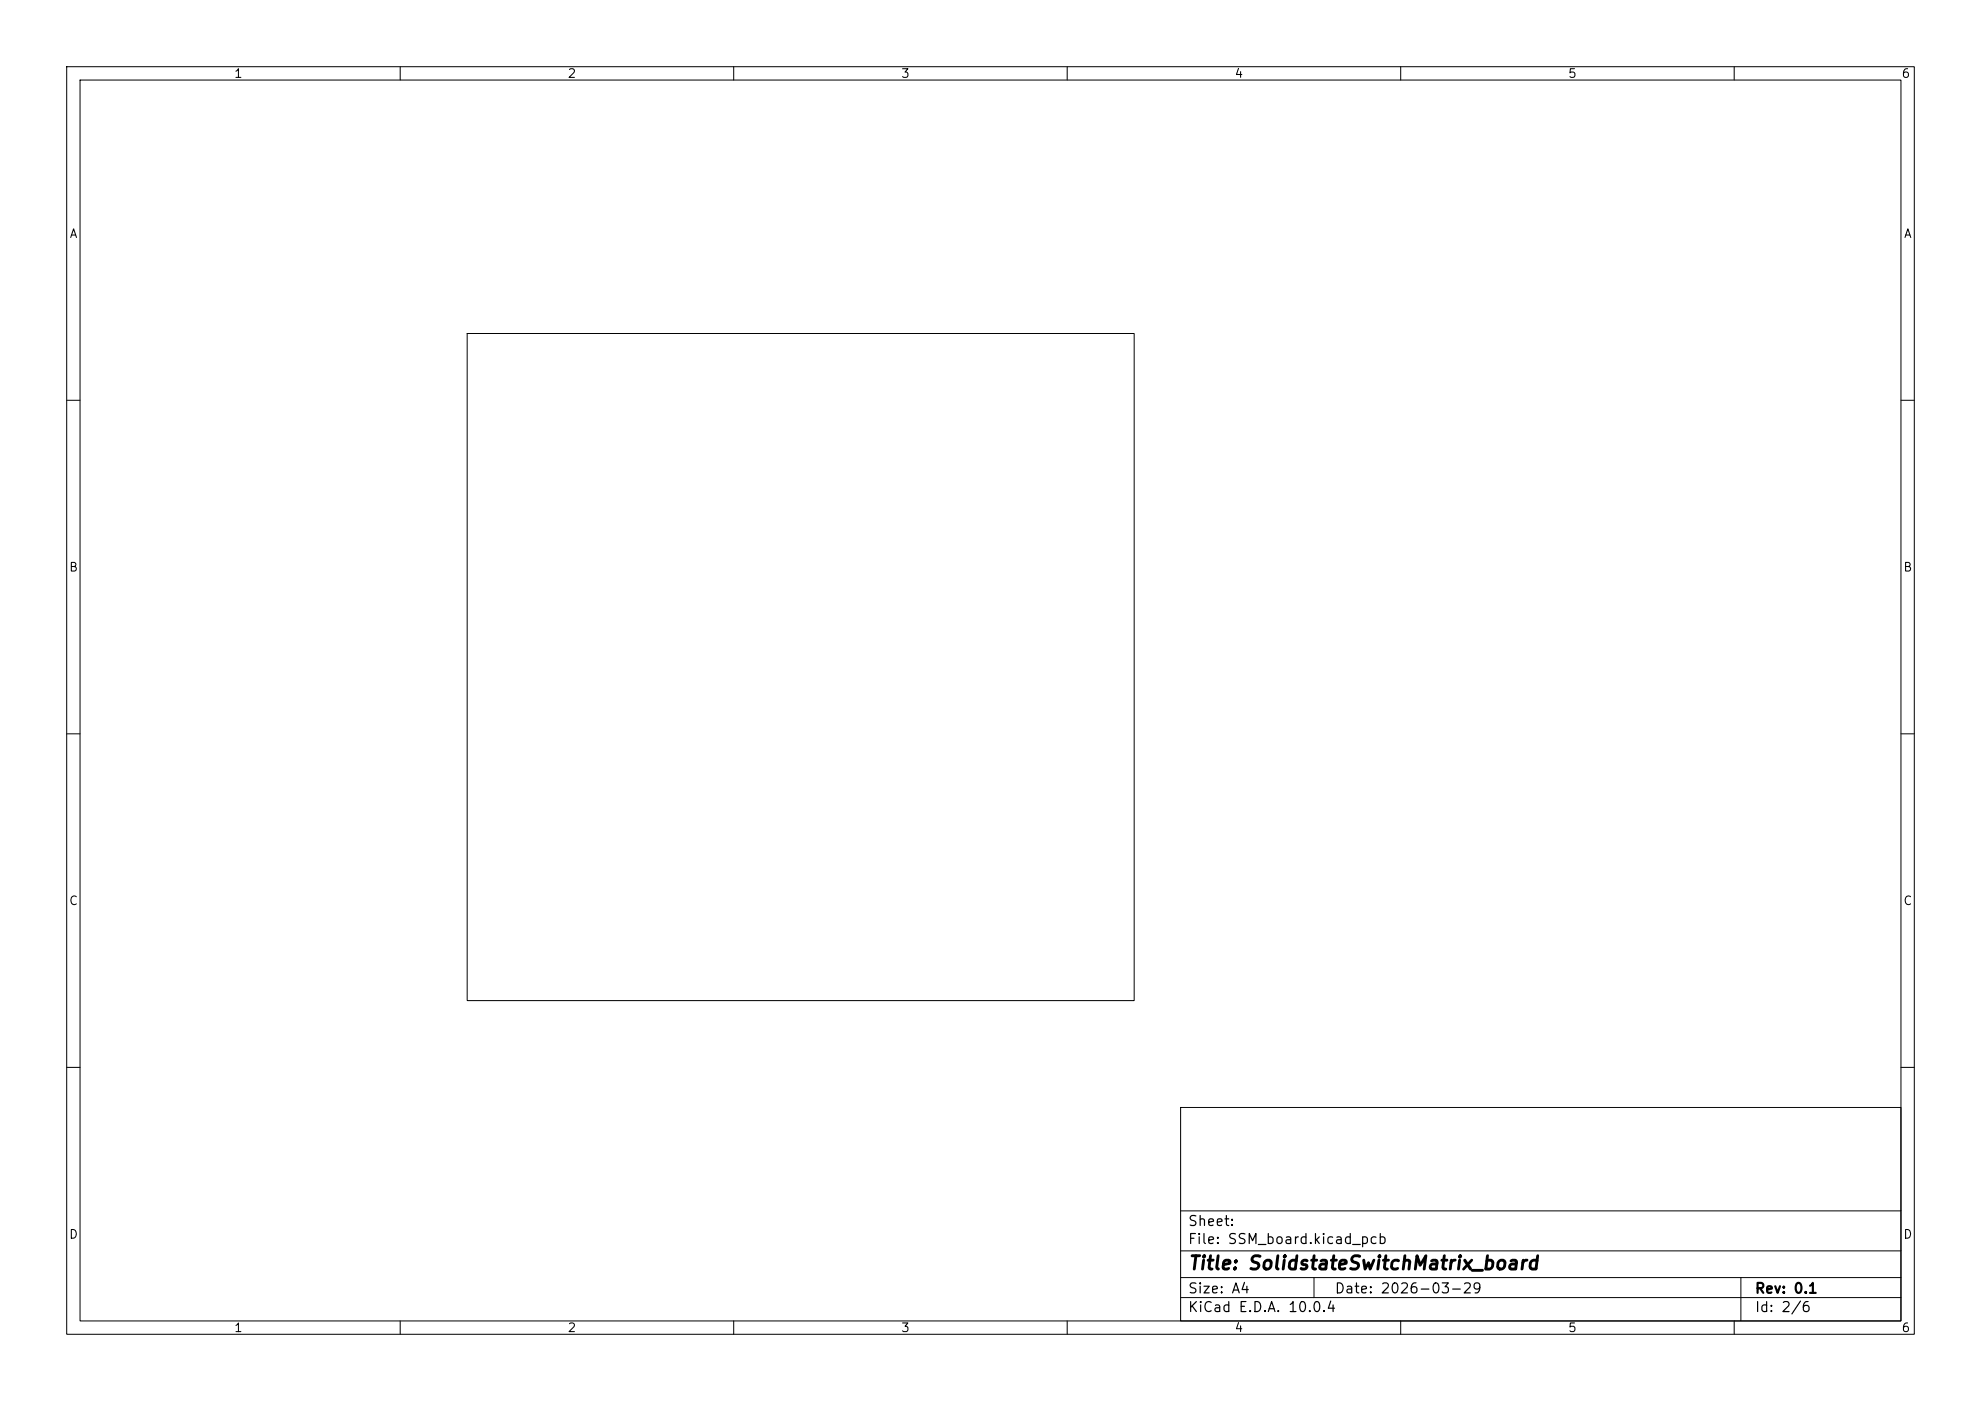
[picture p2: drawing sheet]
<svg xmlns="http://www.w3.org/2000/svg" width="297mm" height="210mm" viewBox="0 0 297 210" stroke-linecap="round" stroke-linejoin="round" font-family="sans-serif">
<defs><g id="words">
<text font-size="2" x="178" y="190.8">Title: SolidstateSwitchMatrix_board</text>
<g font-size="1.5">
<text x="178" y="184.2">Sheet:</text>
<text x="178" y="186.9">File: SSM_board.kicad_pcb</text>
<text x="178" y="197.1">KiCad E.D.A. 10.0.4</text>
<text x="178" y="194.3">Size: A4</text>
<text x="200" y="194.3">Date: 2026-03-29</text>
<text x="263" y="194.3">Rev: 0.1</text>
<text x="263" y="197.1">Id: 2/6</text>
</g>
<g font-size="1.3">
<text x="35" y="12">1</text>
<text x="85" y="12">2</text>
<text x="135" y="12">3</text>
<text x="185" y="12">4</text>
<text x="235" y="12">5</text>
<text x="285" y="12">6</text>
<text x="10.3" y="36">A</text>
<text x="285.4" y="36">A</text>
<text x="10.3" y="86">B</text>
<text x="285.3" y="86">B</text>
<text x="10.3" y="136">C</text>
<text x="285.3" y="136">C</text>
<text x="10.3" y="186">D</text>
<text x="285.3" y="186">D</text>
<text x="35" y="200">1</text>
<text x="85" y="200">2</text>
<text x="135" y="200">3</text>
<text x="185" y="200">4</text>
<text x="235" y="200">5</text>
<text x="285" y="200">6</text>
</g>
</g></defs>
<g fill="none" stroke="#000" stroke-width=".15">
<path d="M10 10h277v190h-277zM12 12h273v186h-273zM60 10v2M110 10v2M160 10v2M210 10v2M260 10v2M70 50h100v100h-100zM10 60h2M285 60h2M10 110h2M285 110h2"/>
<path d="M10 160h2M177 166h108v32h-108zM285 160h2M60 198v2M110 198v2M160 198v2M177 194.5h108M177 191.5h108M177 187.5h108M177 181.5h108M197 191.5v3M210 198v2"/>
<path d="M260 198v2M261 191.5v6.5"/>
</g>
<use href="#words"/>
</svg>
